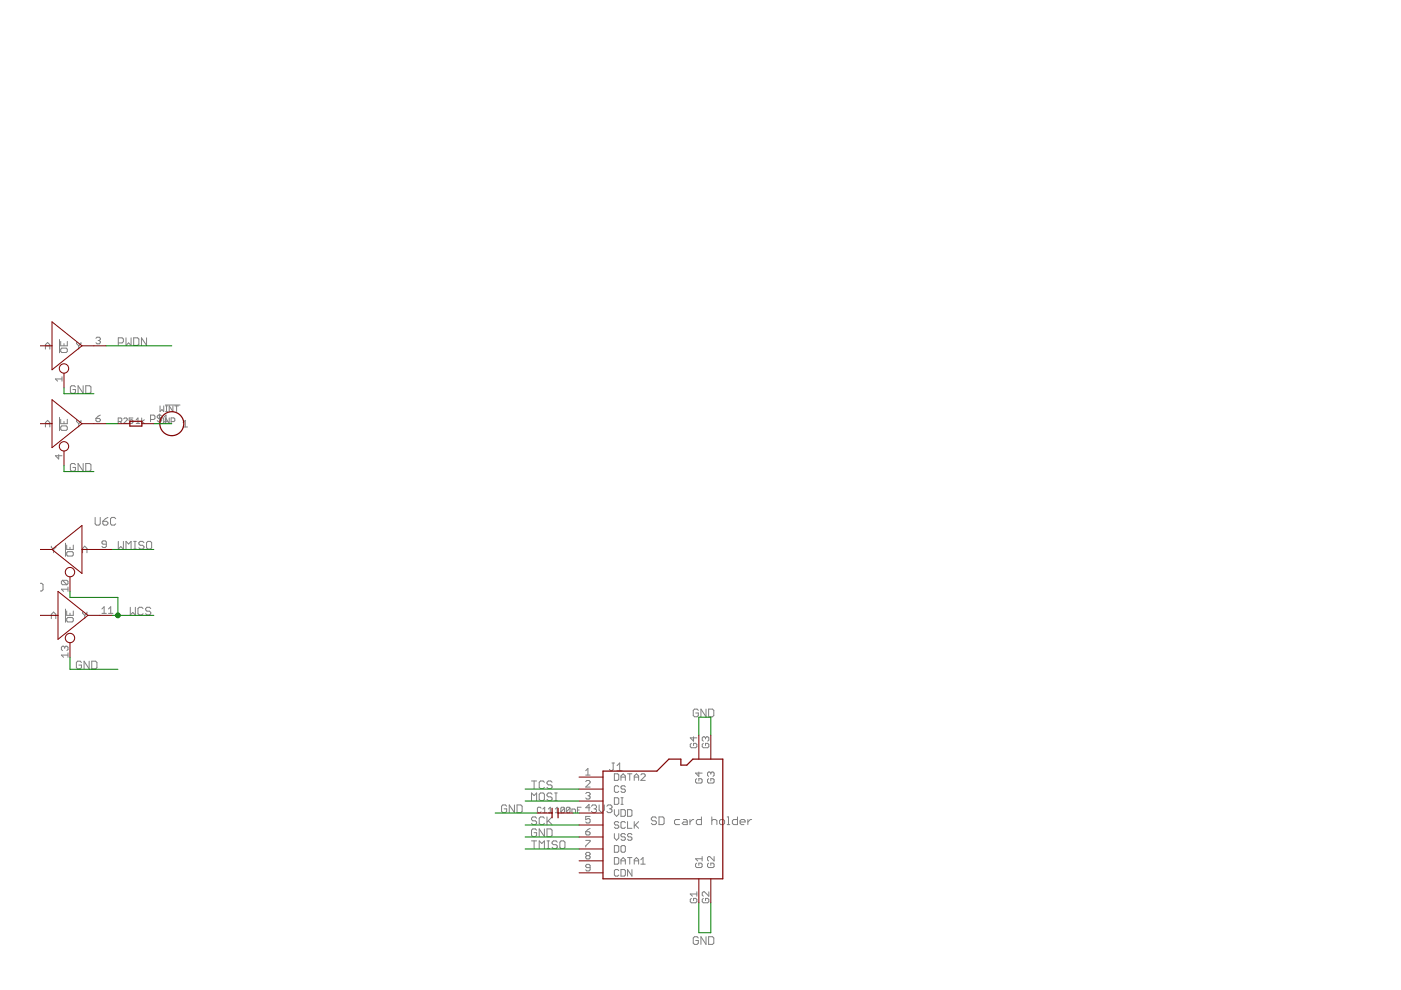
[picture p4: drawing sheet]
<svg xmlns="http://www.w3.org/2000/svg" width="297mm" height="210mm" viewBox="0 0 297 210" stroke-linecap="round" stroke-linejoin="round" font-family="sans-serif">
<g fill="none" stroke="#808080" stroke-width=".21">
<path d="M9.6 74v-.9l.5-.5 .5 .5v.9M9.6 73.3h1M12.6 72v2.8M12.9 72.4v.9h1.4v-.9M13.1 73.8h.9l.3 .2v.5l-.3 .2h-.9l-.2-.2v-.5zM13.1 79.9v.9M13.6 72.9v.4M16.2 72.6v.3l.5 .4M16.7 73.3v.7M17.2 72.6v.3l-.5 .4M20.3 71.7l.3-.2h.4l.3 .2-.3 .5M20.8 72.2h.2"/>
<path d="M21 72.2l.3 .2-.3 .5h-.4l-.3-.2M25.1 72.7h.8l.3-.3v-.5l-.3-.3h-.8v1.6M26.7 71.6v1.6l.6-.5 .5 .5v-1.6M28.3 71.6h.9l.2 .3v1.1l-.2 .2h-.9zM31.1 71.6v1.6l-1.1-1.6v1.6M9.6 90.5v-.9l.5-.5 .5 .5v.9M9.6 89.8h1M12.4 96.4v.9l-.7-.7h1.4M12.6 88.5v2.8M12.9 88.9v.9h1.4v-.9M13.1 90.3h.9l.3 .3v.4l-.3 .2h-.9l-.2-.2v-.4zM13.1 80.3h-1.4l.5 .5"/>
<path d="M13.6 89.4v.4M16 82l-.3-.2h-.5l-.3 .2v1.1l.3 .3h.5l.3-.3v-.5h-.5M16 98.6l-.3-.3h-.5l-.3 .3v1l.3 .3h.5l.3-.3v-.5h-.5M16.2 89.1v.3l.5 .4M16.7 89.8v.7M17.2 89.1v.3l-.5 .4M17.6 81.8v1.6l-1-1.6v1.6M17.6 98.3v1.6l-1-1.6v1.6M18.2 81.8h.8l.3 .2v1.1l-.3 .3h-.8zM18.2 98.3h.8l.3 .3v1l-.3 .3h-.8zM20.3 88.7h.7l.3 .5-.3 .2h-.4l-.3-.2zM21.3 88l-1 .7"/>
<path d="M25.1 89.4h.5l.2-.2v-.4l-.2-.2h-.5v1.2M25.4 89.4l.4 .4M26.2 88.8l.2-.2h.4l.2 .2v.2l-.8 .8h.8M28.2 88.6h-.8v.6l.4-.2 .4 .2v.4l-.2 .2h-.4l-.2-.2M28.9 89.8h.7M28.9 89l.4-.4v1.2M30 88.6v1.2M30.6 89l-.6 .4 .6 .4M31.9 88.9h.7l.3-.2v-.5l-.3-.2h-.7v1.4M33.8 87.8v1.8M33.9 86.1v1.1l.4-.4 .4 .4v-1.1M33.9 88.6h.6l.2 .2v.8l-.2 .2h-.6z"/>
<path d="M34.3 88.2l-.3-.2h-.4l-.3 .2v.3l.3 .2h.4l.3 .5-.3 .2h-.4l-.3-.2M34.7 89.4h1M34.7 88.5l.5-.5v1.4M35.1 85.9h3.1M35.1 87.2h.4M35.1 86.1h.4M35.3 86.1v1.1M35.9 88.6v1.2l-.8-1.2v1.2M36.3 89.4h.6l.2-.2v-.4l-.2-.2h-.6v1.2M36.7 86.1v1.1l-.8-1.1v1.1M37.1 86.1h.7M37.4 86.1v1.1"/>
<path d="M38.8 89.6l.5-.5v1.4M38.8 90.5h1M10.9 115.8v.2l.5 .5M11.4 116.5v.7M11.8 115.8v.2l-.4 .5M13.9 115.2v2.8M14.1 115.6v.9h1.4v-.9M14.4 117h.9l.2 .2v.5l-.2 .2h-.9l-.3-.2v-.5zM14.8 116v.5M17.5 117.2v-.9l.5-.5 .4 .5v.9M17.5 116.5h.9M20.2 109.7v1.4l.2 .2h.6l.3-.2v-1.4"/>
<path d="M21.8 110.5h.8l.3 .3v.3l-.3 .2h-.5l-.3-.2zM22.5 115.4h-.7l-.2-.3 .2-.4h.5l.2 .2v.9l-.2 .3h-.5l-.2-.3M22.9 109.7l-1.1 .8M24.5 110l-.2-.3h-.6l-.3 .3v1.1l.3 .2h.6l.2-.2M25.1 114.8v1.6l.5-.5 .6 .5v-1.6M26.7 116.4v-1.6l.6 .5 .5-.5v1.6M28.3 116.4h.6M28.3 114.8h.6M28.6 114.8v1.6M30.5 115.1l-.3-.3h-.5l-.3 .3v.2l.3 .3h.5l.3 .3v.2l-.3 .3h-.5l-.3-.3M31.1 115.1l.2-.3h.6l.3 .3v1l-.3 .3h-.6l-.2-.3zM8.5 123.7h.3l.3 .3v1l-.3 .3h-.3"/>
<path d="M10.9 131.2v-1l.5-.4 .4 .4v1M10.9 130.5h.9M13.3 123h.9l.2 .3v.4l-.2 .3M13.3 123l-.3 .3v.4l.3 .3h.9M13.3 123l.9 1M13.7 137.2l.2-.2 .5 .2v.5l-.2 .2M13.7 137.2l-.2-.2-.5 .2v.5l.3 .2M13.7 137.2v.3M13.9 129.1v2.8M14.1 129.5v1h1.4v-1M14.1 131.2l.3-.3h.9l.2 .3v.4l-.2 .3h-.9l-.3-.3zM14.4 124.9h-1.4l.5 .5"/>
<path d="M14.4 124.5v.9M14.4 138.4v1M14.4 138.9h-1.4l.5 .5M14.8 130v.5M17.5 129.8v.2l.5 .5M18 130.5v.7M18.4 129.8v.2l-.4 .5M21.6 129.1l.5-.4v1.3M21.6 130h.9M23 129.1l.5-.4v1.3M23 130h.9M27.6 128.8v1.6l.6-.5 .5 .5v-1.6"/>
<path d="M30.3 129l-.2-.2h-.6l-.2 .2v1.1l.2 .3h.6l.2-.3M32 129l-.3-.2h-.5l-.3 .2v.3l.3 .3h.5l.3 .3v.2l-.3 .3h-.5l-.3-.3M17.3 140.5l-.3-.3h-.6l-.2 .3v1l.2 .3h.6l.3-.3v-.5h-.6M18.9 140.2v1.6l-1.1-1.6v1.6M19.5 140.2h.8l.3 .3v1l-.3 .3h-.8zM146.6 157.6l-.3 .2v.5l.3 .2h.9l.2-.2v-.5l-.2-.2h-.5v.5M147 156.2v.9l-.7-.7h1.4M148.1 150.6l-.3-.3h-.5l-.3 .3v1.1l.3 .3h.5l.3-.3v-.5h-.6M149.1 157.6l-.2 .2v.5l.2 .2h1l.2-.2v-.5l-.2-.2h-.5v.5M149.6 156.4l.2-.2 .5 .2v.5l-.2 .2M149.6 156.4l-.2-.2-.5 .2v.5l.2 .2M149.6 156.4v.3"/>
<path d="M149.7 150.3v1.7l-1.1-1.7v1.7M150.2 150.3h.9l.2 .3v1.1l-.2 .3h-.9zM107.4 170.9l-.2-.2h-.6l-.3 .2v1.1l.3 .3h.6l.2-.3v-.5h-.5M109.1 170.7v1.6l-1.1-1.6v1.6M109.6 170.7h.8l.3 .2v1.1l-.3 .3h-.8zM112.7 169.8v-1.7l.5 .6 .6-.6v1.7M112.7 178.3h1.1M112.7 165.6h1.1M113.2 165.6v1.6M113.2 178.3v1.6M113.8 173.5l-.3-.3h-.5l-.3 .3v.3l.3 .2h.5l.3 .3v.3l-.3 .2h-.5l-.3-.2M113.8 176l-.3-.3h-.5l-.3 .3v1.1l.3 .3h.5l.3-.3v-.5h-.6"/>
<path d="M114.3 179.9v-1.6l.6 .5 .5-.5v1.6M114.6 168.1h.5l.3 .3v1.1l-.3 .3h-.5l-.3-.3v-1.1zM114.7 171.3l-.2-.1h-.4l-.2 .1v.8l.2 .2h.4l.2-.2M115.1 172.3h.8M115.1 171.5l.4-.3v1.1M115.4 173.5l-.3-.3h-.5l-.3 .3v1.1l.3 .2h.5l.3-.2M115.4 165.9l-.3-.3h-.5l-.3 .3v1l.3 .3h.5l.3-.3M115.4 175.7v1.7l-1.1-1.7v1.7M116 175.7h.8l.3 .3v1.1l-.3 .3h-.8zM116 173.2v1.6M116 178.3h.5M116 179.9h.5"/>
<path d="M116.2 178.3v1.6M116.2 174l.9 .8M116.3 172.3h.8M116.3 171.5l.4-.3v1.1M117.1 173.2l-1.1 1.1M117.1 165.9l-.3-.3h-.6l-.2 .3v.2l.2 .3h.6l.3 .3v.2l-.3 .3h-.6l-.2-.3M117.1 168.4l-.3-.3h-.6l-.2 .3v.3l.2 .3h.6l.3 .2v.3l-.3 .3h-.6l-.2-.3M117.6 168.1h.6M117.6 169.8h.6M117.8 171.5l.3-.3v1.1M117.8 172.3h.7M117.9 168.1v1.7"/>
<path d="M118.2 178.6l-.3-.3h-.6l-.2 .3v.2l.2 .3h.6l.3 .3v.2l-.3 .3h-.6l-.2-.3M119 178.3h.5l.3 .3v1l-.3 .3h-.5l-.3-.3v-1zM119.7 171.3v.8l-.2 .2h-.4l-.2-.2M119.7 171.3l-.2-.1h-.4l-.2 .1v.8M119.7 171.3l-.8 .8M120.9 171.3v.8l-.2 .2h-.4l-.2-.2M120.9 171.3l-.2-.1h-.4l-.2 .1v.8M120.9 171.3l-.8 .8M121.3 172.3v-.8h.5l.2 .2v.6M122.4 171.7h.4M123.2 171.2h-.8v1.1M124.2 165.7l.2-.2h.5l.2 .2v.2l-.9 1h.9"/>
<path d="M124.2 163.4l.5-.5v1.4M124.2 164.3h.9M124.2 168.3l.2-.3h.5l.2 .3-.2 .4M124.2 176.3h.7l.2 .5-.2 .2h-.5l-.2-.2zM124.2 178.2h.9v.2l-.9 .9v.3M124.7 168.7h.2M124.9 168.7l.2 .3-.2 .4h-.5l-.2-.2M125.1 173.1h-.9v.7l.5-.2 .4 .2v.5l-.2 .2h-.5l-.2-.2M125.1 171.3h-.9l.7-.7v1.4M125.1 175.6l-.9 .7M125.4 170.9l.3-.2h.5l.3 .2v.3l-.3 .3M125.9 171.5h.3"/>
<path d="M126.2 171.5l.3 .2v.3l-.3 .3h-.5l-.3-.3M127 170.7v1l.6 .6 .5-.6v-1M128.7 170.9l.2-.2h.6l.3 .2v.3l-.3 .3M129.2 171.5h.3M129.5 171.5l.3 .2v.3l-.3 .3h-.6l-.2-.3M129.8 161.8h.5M130 161.8v1.3l-.2 .3h-.3l-.3-.3M130.3 164.1h.7l.2 .2v.9l-.2 .3h-.7zM130.3 169.1h.7l.2 .3v.9l-.2 .2h-.7zM130.3 171.7v.9l.4 .5 .5-.5v-.9M130.3 176.7v1l.4 .5 .5-.5v-1M130.3 179.3h.7l.2 .2v.9l-.2 .3h-.7z"/>
<path d="M130.8 163.4h1.1M130.8 162.3l.6-.5v1.6M131.2 166.8l-.2-.2h-.5l-.2 .2v1l.2 .2h.5l.2-.2M131.2 174.4l-.2-.2h-.5l-.2 .2 .2 .5h.5l.2 .3-.2 .4h-.5l-.2-.2M131.7 165.5v-1l.4-.4 .5 .4v1M131.7 171.7h.7l.2 .2v.9l-.2 .3h-.7zM131.7 164.8h.9M131.7 170.5h.4M131.7 169.1h.4M131.9 179.3h.5l.2 .2v.9l-.2 .3h-.5l-.2-.3v-.9zM131.9 169.1v1.4M132.6 166.8l-.2-.2h-.5l-.2 .5 .2 .2h.5l.2 .5-.2 .2h-.5l-.2-.2"/>
<path d="M132.6 174.4l-.2-.2h-.5l-.2 .2v1l.2 .2h.5l.2-.2M132.6 177l-.2-.3h-.5l-.2 .3 .2 .4h.5l.2 .3v.2l-.2 .3h-.5l-.2-.3M133.1 164.1h.9M133.1 171.7h.7l.2 .2v.9l-.2 .3h-.7zM133.1 174.2v1.4h.9M133.5 164.1v1.4M134 177l-.2-.3h-.5l-.2 .3 .2 .4h.5l.2 .3v.2l-.2 .3h-.5l-.2-.3M134.5 164.8h.9M134.5 165.5v-1l.4-.4 .5 .4v1M134.5 174.2v1.4M134.7 174.9l.7 .7M135.4 174.2l-.9 1"/>
<path d="M135.9 164.3l.2-.2h.5l.2 .2v.2l-.9 1h.9M139.2 173.5l-.3-.3h-.5l-.3 .3v.3l.3 .2h.5l.3 .3v.3l-.3 .2h-.5l-.3-.2M139.7 173.2h.8l.3 .3v1.1l-.3 .2h-.8zM144.1 173.8h-.8l-.3 .2v.6l.3 .2h.8M144.9 173.8h.6l.2 .2v.8h-.8l-.3-.2 .3-.3h.8M146.3 173.8v1M147.1 173.8h-.3l-.5 .5M147.7 165.1l-.2 .2v.5l.2 .2h.9l.3-.2v-.5l-.3-.2h-.4v.5M148.2 163.7v.9l-.7-.7h1.4M148.7 173.2v1.6h-.8l-.3-.2v-.6l.3-.2h.8M150.2 165.1l-.2 .2v.5l.2 .2h1l.2-.2v-.5l-.2-.2h-.5v.5M150.7 163.9l-.2-.2-.5 .2v.5l.2 .2"/>
<path d="M150.7 163.9l.2-.2 .5 .2v.5l-.2 .2M150.7 163.9v.2M150.9 174l.3-.2h.5l.3 .2v.8M150.9 173.2v1.6M152.8 173.8h.6l.2 .2v.6l-.2 .2h-.6l-.3-.2v-.6zM154.2 173.2h.3v1.6M154.2 174.8h.5M156.4 173.2v1.6h-.8l-.3-.2v-.6l.3-.2h.8M156.9 174.3h1.1v-.3l-.3-.2h-.5l-.3 .2v.6l.3 .2h.5M158.6 173.8v1M159.4 173.8h-.3l-.5 .5M124.4 181.4l-.2-.2 .2-.5h.5l.2 .3-.2 .4"/>
<path d="M124.4 181.4l-.2 .3 .2 .4h.5l.2-.2-.2-.5M124.4 181.4h.5M125.1 184h-.7l-.2-.3 .2-.4h.5l.2 .2v.9l-.2 .3h-.5l-.2-.3M130.3 181.8h.7l.2 .3v.9l-.2 .2h-.7zM131.2 184.6l-.2-.2h-.5l-.2 .2v.9l.2 .3h.5l.2-.3M131.7 184.4h.7l.2 .2v.9l-.2 .3h-.7zM131.7 183.2v-.9l.4-.5 .5 .5v.9M131.7 182.5h.9M133.1 181.8h.9M133.5 181.8v1.4M134 184.4v1.4l-.9-1.4v1.4M134.5 183.2v-.9l.4-.5 .5 .5v.9"/>
<path d="M134.5 182.5h.9M135.9 183.2h.9M135.9 182.3l.4-.5v1.4M146.6 190.5l-.3 .2v.5l.3 .2h.9l.2-.2v-.5l-.2-.2h-.5v.4M147.7 183l-.2 .2v.5l.2 .2h.9l.3-.2v-.5l-.3-.2h-.4v.5M147.7 189.5h-1.4l.5 .5M147.7 189.1v.9M148.1 198.9l-.3-.3h-.5l-.3 .3v1.1l.3 .2h.5l.3-.2v-.6h-.6M148.9 181.6v.9M148.9 182.1h-1.4l.4 .4M149.1 190.5l-.2 .2v.5l.2 .2h1l.2-.2v-.5l-.2-.2h-.5v.4M149.7 198.6v1.6l-1.1-1.6v1.6"/>
<path d="M150.2 183l-.2 .2v.5l.2 .2h1l.2-.2v-.5l-.2-.2h-.5v.5M150.2 198.6h.9l.2 .3v1.1l-.2 .2h-.9zM150.3 189.1v.9l-.9-.9-.5 .2v.5l.2 .2M151.4 181.6v.9l-.9-.9-.5 .2v.5l.2 .2"/>
</g>
<g fill="none" stroke="#800000" stroke-width=".25">
<path d="M27.5 89.3h2.6v1h-2.6zM117.1 171.4v2M118.3 171.4v2M127.8 163.5h11.5l2.5-2.5h2.6v1.2h1.2l1.3-1.2h6.3v25.3h-25.4z"/>
<circle cx="36.4" cy="89.8" r="2.54"/>
</g>
<g fill="none" stroke="#800000" stroke-width=".21">
<path d="M8.5 73.3h2.5M11 68.2l6.4 5.1-6.4 5.1zM13.6 79.1v3.1M17.4 73.3h5.1M8.5 89.8h2.5M11 84.8l6.4 5-6.4 5.1zM13.6 95.6v3.1M17.4 89.8h5.1M25 89.8h2.5M30.1 89.8h2.5M8.5 116.5h2.5M11 116.5l6.4-5.1v10.2z"/>
<path d="M17.4 116.5h6.3M8.5 130.5h3.8M12.3 125.4l6.3 5.1-6.3 5.1zM14.8 122.3v3.1M14.8 136.2v3.2M18.6 130.5h5.1M148.2 155.9v5.1M150.7 155.9v5.1M113.9 172.4h3.2M118.3 172.4h3.2M122.8 164.8h5M122.8 167.3h5"/>
<path d="M122.8 169.8h5M122.8 172.4h5M122.8 174.9h5M122.8 177.5h5M122.8 180h5M122.8 182.5h5M122.8 185.1h5M148.2 186.3v5.1M150.7 186.3v5.1"/>
<circle cx="13.6" cy="78.1" r=".99"/>
<circle cx="13.6" cy="94.6" r=".99"/>
<circle cx="14.8" cy="135.3" r=".99"/>
<circle cx="14.8" cy="121.3" r=".99"/>
</g>
<g fill="none" stroke="#008000" stroke-width=".21">
<path d="M22.5 73.3h13.9M13.6 82.2v1.3h6.3M13.6 98.7v1.3h6.3M22.5 89.8h2.5M32.6 89.8h3.8M23.7 116.5h8.9M14.8 125.4v1.3h10.2v3.8M14.8 139.4v2.5h10.2M23.7 130.5h8.9M148.2 155.9v-3.8h2.5v3.8M105 172.4h8.9M111.3 177.5h11.5"/>
<path d="M111.3 169.8h11.5M111.3 167.3h11.5M111.3 174.9h11.5M121.5 172.4h1.3M111.3 180h11.5M148.2 191.4v6.4h2.5v-6.4"/>
</g>
<circle cx="25" cy="130.5" r=".51" fill="#008000" stroke="#008000" stroke-width=".21"/>
</svg>
